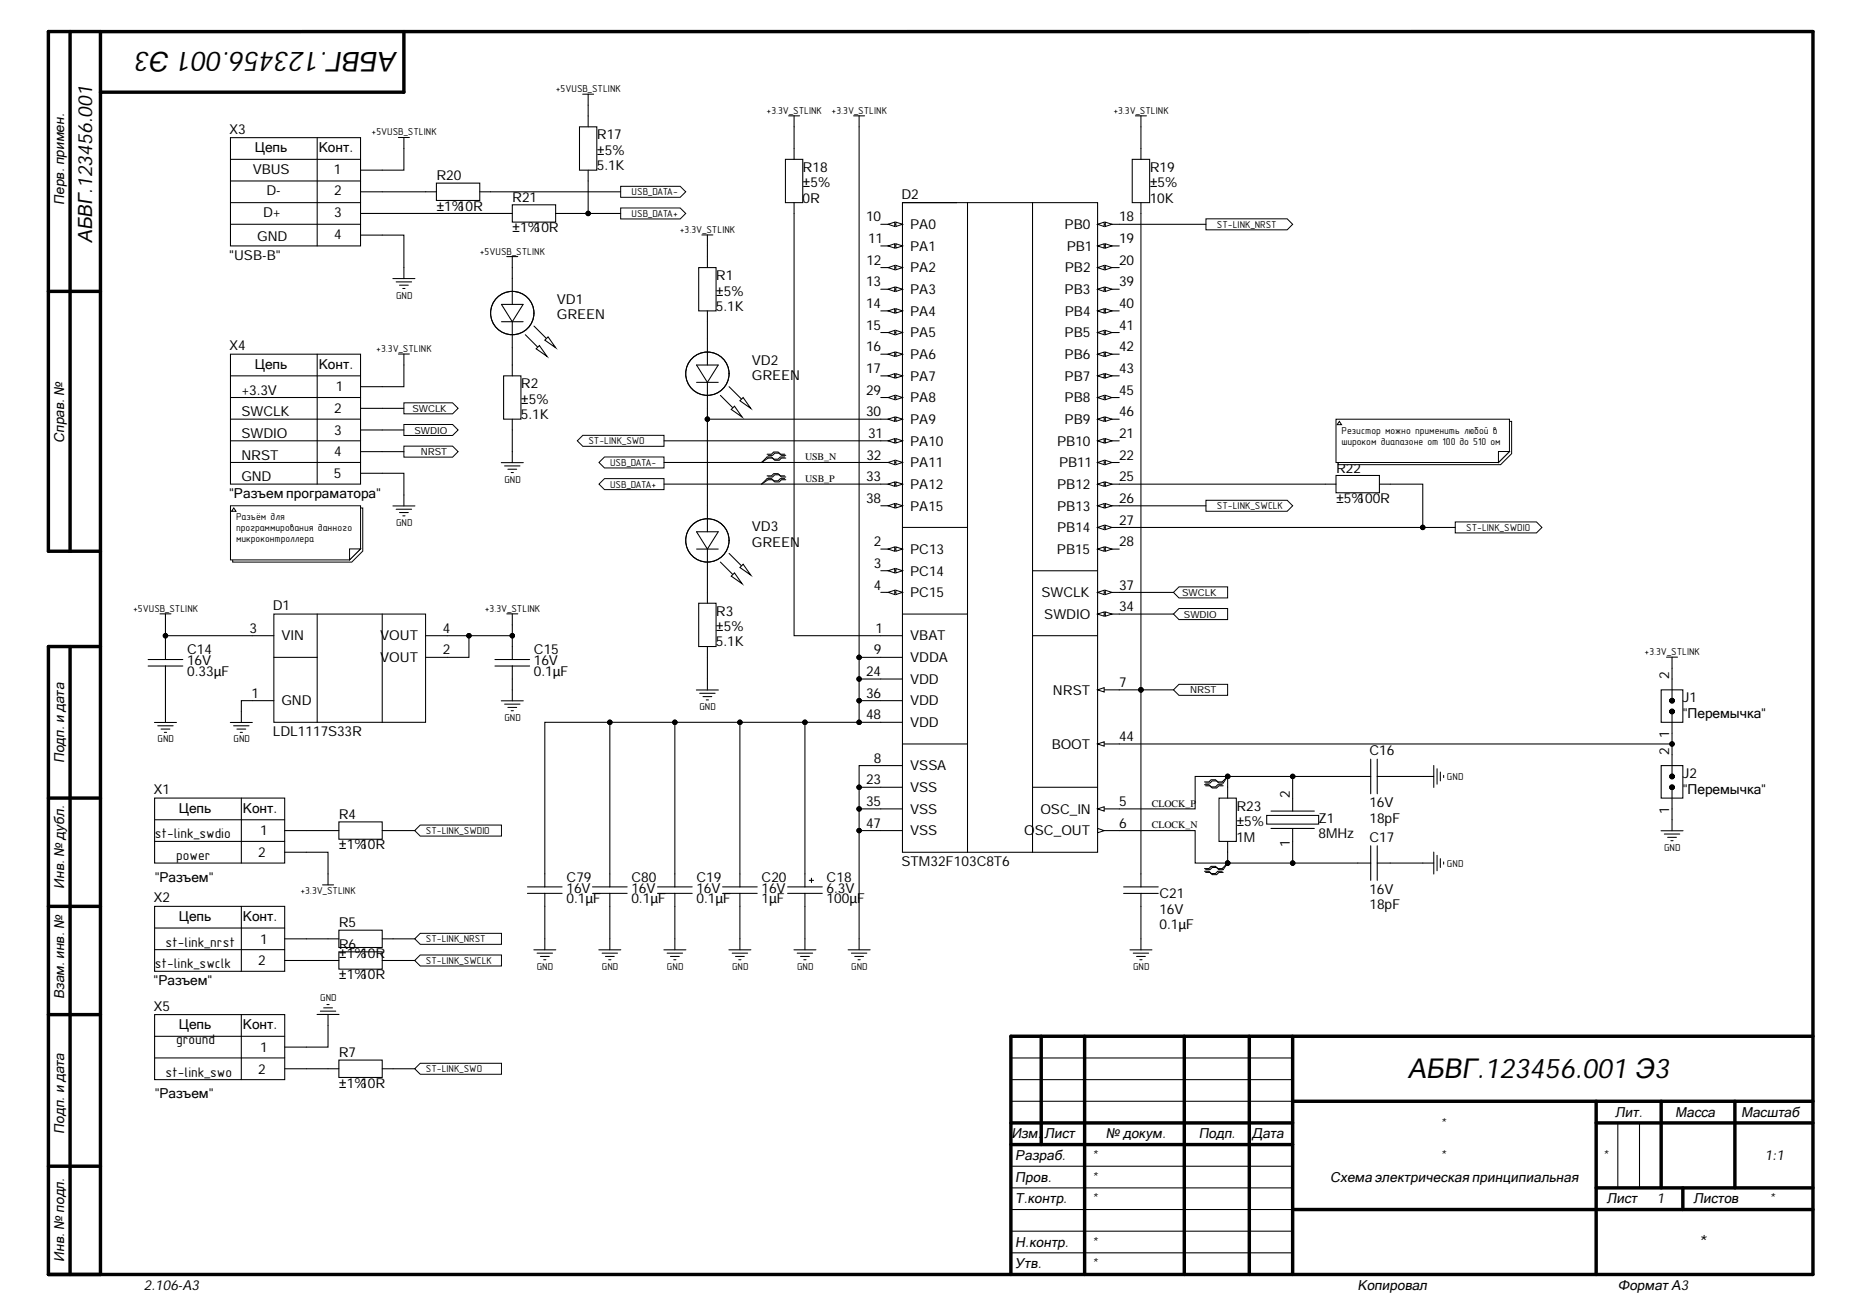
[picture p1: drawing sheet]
<svg xmlns="http://www.w3.org/2000/svg" width="297mm" height="210mm" viewBox="0 0 297 210" stroke-linecap="round" stroke-linejoin="round" font-family="sans-serif">
<defs><g id="words">
<g font-size="4.4">
<text x="63.8" y="8.4" transform="rotate(-180 63.8 8.4)">АБВГ.123456.001 Э3</text>
<text x="226" y="173.2">АБВГ.123456.001 Э3</text>
</g>
<g font-size="3.2">
<text x="14.8" y="39.1" transform="rotate(-90 14.8 39.1)">АБВГ.123456.001</text>
<text x="272.7" y="200.6">*</text>
</g>
<g font-size="2.2">
<text x="36.8" y="21.5">X3</text>
<text x="95.8" y="22.4">R17</text>
<text x="40.6" y="27.9">VBUS</text>
<text x="40.9" y="24.4">Цепь</text>
<text x="51.2" y="24.4">Конт.</text>
<text x="53.6" y="27.9">1</text>
<text x="70.1" y="29">R20</text>
<text x="95.8" y="24.9">±5%</text>
<text x="95.8" y="27.3">5.1K</text>
<text x="128.9" y="27.6">R18</text>
<text x="184.6" y="27.6">R19</text>
<text x="10.3" y="32.9" transform="rotate(-90 10.3 32.9)">Перв. примен.</text>
<text x="42.3" y="34.9">D+</text>
<text x="42.8" y="31.4">D-</text>
<text x="53.6" y="31.4">2</text>
<text x="53.6" y="34.9">3</text>
<text x="70.1" y="33.8">±1%10R</text>
<text x="82.3" y="32.4">R21</text>
<text x="128.9" y="30.1">±5%</text>
<text x="128.9" y="32.6">0R</text>
<text x="139.1" y="35.6">10</text>
<text x="144.7" y="31.9">D2</text>
<text x="179.7" y="35.6">18</text>
<text x="184.6" y="30.1">±5%</text>
<text x="184.6" y="32.6">10K</text>
<text x="36.8" y="41.7">&quot;USB-B&quot;</text>
<text x="41.3" y="38.7">GND</text>
<text x="53.6" y="38.3">4</text>
<text x="82.3" y="37.3">±1%10R</text>
<text x="139.4" y="39">11</text>
<text x="146.1" y="36.8">PA0</text>
<text x="146.1" y="40.3">PA1</text>
<text x="170.9" y="36.8">PB0</text>
<text x="171.3" y="40.3">PB1</text>
<text x="179.7" y="39">19</text>
<text x="115" y="47.5">±5%</text>
<text x="115" y="45">R1</text>
<text x="139.1" y="46">13</text>
<text x="139.1" y="42.5">12</text>
<text x="146.1" y="43.8">PA2</text>
<text x="146.1" y="47.2">PA3</text>
<text x="170.9" y="47.2">PB3</text>
<text x="171" y="43.8">PB2</text>
<text x="179.7" y="42.5">20</text>
<text x="179.7" y="46">39</text>
<text x="89.4" y="51.3">GREEN</text>
<text x="89.4" y="48.8">VD1</text>
<text x="115" y="49.9">5.1K</text>
<text x="139.1" y="49.5">14</text>
<text x="139.1" y="52.9">15</text>
<text x="146.1" y="50.7">PA4</text>
<text x="171" y="50.7">PB4</text>
<text x="179.7" y="49.5">40</text>
<text x="179.7" y="52.9">41</text>
<text x="36.8" y="56.2">X4</text>
<text x="40.9" y="59.2">Цепь</text>
<text x="51.2" y="59.2">Конт.</text>
<text x="120.7" y="58.6">VD2</text>
<text x="139.1" y="56.4">16</text>
<text x="139.1" y="59.9">17</text>
<text x="146.1" y="54.2">PA5</text>
<text x="146.1" y="57.7">PA6</text>
<text x="170.9" y="54.2">PB5</text>
<text x="170.9" y="57.7">PB6</text>
<text x="179.7" y="56.4">42</text>
<text x="179.7" y="59.9">43</text>
<text x="38.8" y="63.4">+3.3V</text>
<text x="53.9" y="62.9">1</text>
<text x="83.6" y="64.9">±5%</text>
<text x="83.6" y="62.4">R2</text>
<text x="120.7" y="61">GREEN</text>
<text x="139.1" y="63.4">29</text>
<text x="146.1" y="61.1">PA7</text>
<text x="146.1" y="64.6">PA8</text>
<text x="170.9" y="61.1">PB7</text>
<text x="170.9" y="64.6">PB8</text>
<text x="179.7" y="63.4">45</text>
<text x="10.3" y="71.2" transform="rotate(-90 10.3 71.2)">Справ. №</text>
<text x="38.8" y="66.8">SWCLK</text>
<text x="38.8" y="70.3">SWDIO</text>
<text x="53.6" y="66.4">2</text>
<text x="53.6" y="69.8">3</text>
<text x="83.6" y="67.3">5.1K</text>
<text x="139.1" y="66.8">30</text>
<text x="139.4" y="70.3">31</text>
<text x="146.1" y="68.1">PA9</text>
<text x="146.1" y="71.6">PA10</text>
<text x="169.7" y="71.6">PB10</text>
<text x="170.9" y="68.1">PB9</text>
<text x="179.7" y="70.3">21</text>
<text x="179.7" y="66.8">46</text>
<text x="38.8" y="73.8">NRST</text>
<text x="38.8" y="77.3">GND</text>
<text x="53.6" y="76.8">5</text>
<text x="53.6" y="73.3">4</text>
<text x="139.1" y="77.3">33</text>
<text x="139.1" y="73.8">32</text>
<text x="146.1" y="75">PA11</text>
<text x="170" y="75">PB11</text>
<text x="179.7" y="73.8">22</text>
<text x="179.7" y="77.3">25</text>
<text x="214.5" y="75.9">R22</text>
<text x="36.8" y="79.9">&quot;Разъем програматора&quot;</text>
<text x="139.1" y="80.7">38</text>
<text x="146.1" y="78.5">PA12</text>
<text x="146.1" y="82">PA15</text>
<text x="169.7" y="78.5">PB12</text>
<text x="169.7" y="82">PB13</text>
<text x="179.7" y="80.7">26</text>
<text x="214.5" y="80.7">±5%100R</text>
<text x="120.7" y="87.8">GREEN</text>
<text x="120.7" y="85.3">VD3</text>
<text x="140.3" y="87.7">2</text>
<text x="146.1" y="88.9">PC13</text>
<text x="169.7" y="88.9">PB15</text>
<text x="169.7" y="85.5">PB14</text>
<text x="179.7" y="84.3">27</text>
<text x="179.7" y="87.7">28</text>
<text x="140.3" y="91.2">3</text>
<text x="140.3" y="94.7">4</text>
<text x="146.1" y="92.5">PC14</text>
<text x="146.1" y="95.9">PC15</text>
<text x="167.2" y="95.9">SWCLK</text>
<text x="179.7" y="94.7">37</text>
<text x="40.1" y="101.6">3</text>
<text x="43.8" y="98">D1</text>
<text x="71.1" y="101.6">4</text>
<text x="115" y="101.4">±5%</text>
<text x="115" y="98.9">R3</text>
<text x="140.6" y="101.6">1</text>
<text x="167.7" y="99.4">SWDIO</text>
<text x="179.7" y="98.2">34</text>
<text x="30" y="106.8">16V</text>
<text x="30" y="105.1">C14</text>
<text x="45.2" y="102.9">VIN</text>
<text x="61.1" y="106.4">VOUT</text>
<text x="61.1" y="102.9">VOUT</text>
<text x="71.1" y="105.1">2</text>
<text x="85.7" y="106.8">16V</text>
<text x="85.7" y="105.1">C15</text>
<text x="115" y="103.8">5.1K</text>
<text x="140.3" y="105.1">9</text>
<text x="146.1" y="102.9">VBAT</text>
<text x="146.1" y="106.4">VDDA</text>
<text x="30" y="108.6">0.33μF</text>
<text x="40.4" y="112.1">1</text>
<text x="45.2" y="113.3">GND</text>
<text x="85.7" y="108.6">0.1μF</text>
<text x="139.1" y="108.6">24</text>
<text x="139.1" y="112.1">36</text>
<text x="146.1" y="109.8">VDD</text>
<text x="146.1" y="113.3">VDD</text>
<text x="169.1" y="111.6">NRST</text>
<text x="179.7" y="110.3">7</text>
<text x="268" y="109" transform="rotate(-90 268 109)">2</text>
<text x="270.2" y="112.8">J1</text>
<text x="43.8" y="118.2">LDL1117S33R</text>
<text x="139.1" y="115.5">48</text>
<text x="146.1" y="116.8">VDD</text>
<text x="179.7" y="119">44</text>
<text x="268" y="118.5" transform="rotate(-90 268 118.5)">1</text>
<text x="270.2" y="115.3">&quot;Перемычка&quot;</text>
<text x="10.3" y="122.6" transform="rotate(-90 10.3 122.6)">Подп. и дата</text>
<text x="139.1" y="126">23</text>
<text x="140.3" y="122.5">8</text>
<text x="146.1" y="123.7">VSSA</text>
<text x="168.9" y="120.3">BOOT</text>
<text x="219.9" y="121.3">C16</text>
<text x="268" y="121.2" transform="rotate(-90 268 121.2)">2</text>
<text x="270.2" y="125">J2</text>
<text x="24.7" y="127.5">X1</text>
<text x="28.7" y="130.5">Цепь</text>
<text x="39" y="130.5">Конт.</text>
<text x="54.4" y="131.6">R4</text>
<text x="139.1" y="129.4">35</text>
<text x="146.1" y="127.2">VSS</text>
<text x="146.1" y="130.7">VSS</text>
<text x="167" y="130.7">OSC_IN</text>
<text x="179.7" y="129.4">5</text>
<text x="198.5" y="130.2">R23</text>
<text x="207.1" y="128.2" transform="rotate(-90 207.1 128.2)">2</text>
<text x="219.9" y="129.7">16V</text>
<text x="268" y="130.7" transform="rotate(-90 268 130.7)">1</text>
<text x="270.2" y="127.5">&quot;Перемычка&quot;</text>
<text x="24.8" y="134.6">st-link_swdio</text>
<text x="41.5" y="137.6">2</text>
<text x="41.8" y="134.2">1</text>
<text x="54.4" y="136.4">±1%10R</text>
<text x="139.1" y="132.9">47</text>
<text x="146.1" y="134.2">VSS</text>
<text x="164.5" y="134.2">OSC_OUT</text>
<text x="179.7" y="132.9">6</text>
<text x="198.5" y="132.7">±5%</text>
<text x="198.5" y="135.2">1M</text>
<text x="207.1" y="136" transform="rotate(-90 207.1 136)">1</text>
<text x="211.7" y="134.6">8MHz</text>
<text x="211.7" y="132.1">Z1</text>
<text x="219.9" y="132.2">18pF</text>
<text x="219.9" y="135.2">C17</text>
<text x="10.3" y="142.8" transform="rotate(-90 10.3 142.8)">Инв. № дубл.</text>
<text x="24.8" y="141.6">&quot;Разъем&quot;</text>
<text x="28.3" y="138.2">power</text>
<text x="91" y="143.4">16V</text>
<text x="91" y="141.6">C79</text>
<text x="101.4" y="143.4">16V</text>
<text x="101.4" y="141.6">C80</text>
<text x="111.8" y="143.4">16V</text>
<text x="111.8" y="141.6">C19</text>
<text x="122.3" y="143.4">16V</text>
<text x="122.3" y="141.6">C20</text>
<text x="132.7" y="143.4">6.3V</text>
<text x="132.7" y="141.6">C18</text>
<text x="144.7" y="139">STM32F103C8T6</text>
<text x="219.9" y="143.6">16V</text>
<text x="24.7" y="144.9">X2</text>
<text x="28.7" y="147.9">Цепь</text>
<text x="39" y="147.9">Конт.</text>
<text x="54.4" y="148.9">R5</text>
<text x="91" y="145.1">0.1μF</text>
<text x="101.4" y="145.1">0.1μF</text>
<text x="111.8" y="145.1">0.1μF</text>
<text x="122.3" y="145.1">1μF</text>
<text x="132.7" y="145.1">100μF</text>
<text x="186.2" y="146.7">16V</text>
<text x="186.2" y="149.2">0.1μF</text>
<text x="186.2" y="144.3">C21</text>
<text x="219.9" y="146.1">18pF</text>
<text x="24.8" y="155.5">st-link_swclk</text>
<text x="26.6" y="152.1">st-link_nrst</text>
<text x="41.5" y="155">2</text>
<text x="41.8" y="151.6">1</text>
<text x="54.4" y="153.8">±1%10R</text>
<text x="54.4" y="152.4">R6</text>
<text x="10.3" y="160.5" transform="rotate(-90 10.3 160.5)">Взам. инв. №</text>
<text x="24.7" y="158.2">&quot;Разъем&quot;</text>
<text x="54.4" y="157.3">±1%10R</text>
<text x="24.7" y="162.3">X5</text>
<text x="28.3" y="167.7">ground</text>
<text x="28.7" y="165.2">Цепь</text>
<text x="39" y="165.2">Конт.</text>
<text x="26.6" y="172.9">st-link_swo</text>
<text x="41.5" y="172.4">2</text>
<text x="41.8" y="168.9">1</text>
<text x="54.4" y="169.8">R7</text>
<text x="24.8" y="176.4">&quot;Разъем&quot;</text>
<text x="54.4" y="174.7">±1%10R</text>
<text x="259.4" y="179.4">Лит.</text>
<text x="269" y="179.4">Масса</text>
<text x="279.5" y="179.4">Масштаб</text>
<text x="10.3" y="182.1" transform="rotate(-90 10.3 182.1)">Подп. и дата</text>
<text x="162.4" y="182.8">Изм.</text>
<text x="167.7" y="182.8">Лист</text>
<text x="177.6" y="182.8">№ докум.</text>
<text x="192.5" y="182.8">Подп.</text>
<text x="201" y="182.8">Дата</text>
<text x="231.3" y="181.1">*</text>
<text x="163" y="189.8">Пров.</text>
<text x="163" y="186.3">Разраб.</text>
<text x="175.4" y="189.8">*</text>
<text x="175.4" y="186.3">*</text>
<text x="213.6" y="189.8">Схема электрическая принципиальная</text>
<text x="231.3" y="186.3">*</text>
<text x="257.4" y="186.3">*</text>
<text x="283.4" y="186.3">1:1</text>
<text x="163" y="193.3">Т.контр.</text>
<text x="175.4" y="193.3">*</text>
<text x="258" y="193.3">Лист</text>
<text x="266" y="193.3">1</text>
<text x="271.9" y="193.3">Листов</text>
<text x="284.1" y="193.3">*</text>
<text x="10.3" y="202.7" transform="rotate(-90 10.3 202.7)">Инв. № подл.</text>
<text x="163" y="203.7">Утв.</text>
<text x="163" y="200.3">Н.контр.</text>
<text x="175.4" y="200.3">*</text>
<text x="175.4" y="203.7">*</text>
<text x="23.1" y="207.2">2.106-A3</text>
<text x="218" y="207.2">Копировал</text>
<text x="259.7" y="207.2">Формат А3</text>
</g>
<g font-size="1.6">
<text x="89.2" y="14.8">+5VUSB_STLINK</text>
<text x="59.7" y="21.7">+5VUSB_STLINK</text>
<text x="123.1" y="18.3">+3.3V_STLINK</text>
<text x="133.5" y="18.3">+3.3V_STLINK</text>
<text x="178.8" y="18.3">+3.3V_STLINK</text>
<text x="101.4" y="31.4">USB_DATA-</text>
<text x="101.4" y="34.8">USB_DATA+</text>
<text x="77" y="40.9">+5VUSB_STLINK</text>
<text x="109.2" y="37.4">+3.3V_STLINK</text>
<text x="195.4" y="36.6">ST-LINK_NRST</text>
<text x="63.6" y="47.9">GND</text>
<text x="60.4" y="56.5">+3.3V_STLINK</text>
<text x="66.2" y="66.1">SWCLK</text>
<text x="66.6" y="69.6">SWDIO</text>
<text x="94.5" y="71.4">ST-LINK_SWO</text>
<text x="215.4" y="69.6">Резистор можно применить любой в</text>
<text x="215.4" y="71.4">широком диапазоне от 100 до 510 ом</text>
<text x="67.6" y="73.1">NRST</text>
<text x="81" y="77.5">GND</text>
<text x="97.9" y="74.8">USB_DATA-</text>
<text x="129.3" y="73.9">USB_N</text>
<text x="129.3" y="77.4">USB_P</text>
<text x="37.9" y="83.5">Разъём для</text>
<text x="97.9" y="78.3">USB_DATA+</text>
<text x="195.4" y="81.8">ST-LINK_SWCLK</text>
<text x="37.9" y="85.3">программирования данного</text>
<text x="37.9" y="87.1">микроконтроллера</text>
<text x="63.6" y="84.5">GND</text>
<text x="235.4" y="85.3">ST-LINK_SWDIO</text>
<text x="189.8" y="95.7">SWCLK</text>
<text x="21.4" y="98.2">+5VUSB_STLINK</text>
<text x="77.8" y="98.2">+3.3V_STLINK</text>
<text x="190.1" y="99.2">SWDIO</text>
<text x="264.1" y="105.2">+3.3V_STLINK</text>
<text x="191.1" y="111.4">NRST</text>
<text x="25.3" y="119.2">GND</text>
<text x="37.5" y="119.2">GND</text>
<text x="81" y="115.7">GND</text>
<text x="112.3" y="114">GND</text>
<text x="232.3" y="125.3">GND</text>
<text x="184.9" y="129.6">CLOCK_P</text>
<text x="68.4" y="133.9">ST-LINK_SWDIO</text>
<text x="184.9" y="133">CLOCK_N</text>
<text x="267.2" y="136.6">GND</text>
<text x="48.2" y="143.6">+3.3V_STLINK</text>
<text x="232.3" y="139.2">GND</text>
<text x="68.4" y="154.8">ST-LINK_SWCLK</text>
<text x="68.4" y="151.3">ST-LINK_NRST</text>
<text x="86.2" y="155.7">GND</text>
<text x="96.6" y="155.7">GND</text>
<text x="107.1" y="155.7">GND</text>
<text x="117.5" y="155.7">GND</text>
<text x="128" y="155.7">GND</text>
<text x="136.7" y="155.7">GND</text>
<text x="181.9" y="155.7">GND</text>
<text x="51.4" y="160.8">GND</text>
<text x="68.4" y="172.2">ST-LINK_SWO</text>
</g>
</g></defs>
<g fill="none" stroke="#000" stroke-width=".55">
<path d="M11.3 5.1v83.4M16.1 5.1v199.6M64.9 5.1v9.7h-48.8M7.8 46.8h8.3M16.1 88.5h-8.3v-83.4h283.3v199.6h-283.3v-100.9h8.3M11.3 103.8v100.9M7.8 128.2h8.3M7.8 145.6h8.3M7.8 162.9h8.3M167.2 166.4v17.4M174.1 166.4v38.3M190.2 166.4v38.3"/>
<path d="M200.6 166.4v38.3M207.6 176.9h83.5M207.6 166.4v38.3M256.3 176.9v27.8M266.7 176.9v13.9M278.6 176.9v13.9M291.1 166.4h-128.8v38.3M7.8 187.3h8.3M162.3 180.3h45.3M162.3 183.8h45.3M207.6 194.2h83.5M256.3 180.3h34.8"/>
<path d="M256.3 190.8h34.8M270.2 190.8v3.4"/>
</g>
<g fill="none" stroke="#000" stroke-width=".17">
<path d="M144.9 32.5h8.7M141.4 88.2h3.5M141.4 102.1h3.5M162.3 176.9h45.3M162.3 173.4h45.3M162.3 169.9h45.3M162.3 197.7h45.3M162.3 194.2h45.3M162.3 190.8h45.3M162.3 187.3h45.3M259.8 180.3v10.5M263.2 180.3v10.5"/>
<path d="M162.3 201.2h45.3"/>
</g>
<path d="M143.8 87.8l1.1 .4-1.1 .3z" fill="#fff"/>
<path d="M143.8 87.8l1.1 .4-1.1 .3z" fill="none" stroke="#000" stroke-width=".16"/>
<path d="M142.6 88.2l1.1-.4v.7z" fill="#fff"/>
<path d="M142.6 88.2l1.1-.4v.7z" fill="none" stroke="#000" stroke-width=".16"/>
<path d="M141.4 91.7h3.5" fill="none" stroke="#000" stroke-width=".17"/>
<path d="M143.8 91.3l1.1 .4-1.1 .3z" fill="#fff"/>
<path d="M143.8 91.3l1.1 .4-1.1 .3z" fill="none" stroke="#000" stroke-width=".16"/>
<path d="M142.6 91.7l1.1-.4v.7z" fill="#fff"/>
<path d="M142.6 91.7l1.1-.4v.7z" fill="none" stroke="#000" stroke-width=".16"/>
<path d="M141.4 95.1h3.5" fill="none" stroke="#000" stroke-width=".17"/>
<path d="M143.8 94.8l1.1 .3-1.1 .4z" fill="#fff"/>
<path d="M143.8 94.8l1.1 .3-1.1 .4z" fill="none" stroke="#000" stroke-width=".16"/>
<path d="M142.6 95.1l1.1-.3v.7z" fill="#fff"/>
<path d="M142.6 95.1l1.1-.3v.7z" fill="none" stroke="#000" stroke-width=".16"/>
<path d="M176.2 129.9h3.5" fill="none" stroke="#000" stroke-width=".17"/>
<path d="M176.2 129.9l1.1-.3v.7z" fill="#fff"/>
<path d="M176.2 129.9l1.1-.3v.7z" fill="none" stroke="#000" stroke-width=".16"/>
<path d="M176.2 133.4h3.5" fill="none" stroke="#000" stroke-width=".17"/>
<path d="M176.2 133l1.1 .4-1.1 .3z" fill="#fff"/>
<path d="M176.2 133l1.1 .4-1.1 .3z" fill="none" stroke="#000" stroke-width=".16"/>
<path d="M176.2 110.8h3.5" fill="none" stroke="#000" stroke-width=".17"/>
<path d="M176.2 110.8l1.1-.4v.7z" fill="#fff"/>
<path d="M176.2 110.8l1.1-.4v.7z" fill="none" stroke="#000" stroke-width=".16"/>
<path d="M141.4 36h3.5M141.4 105.6h3.5M141.4 123h3.5" fill="none" stroke="#000" stroke-width=".17"/>
<path d="M143.8 35.7l1.1 .3-1.1 .4z" fill="#fff"/>
<path d="M143.8 35.7l1.1 .3-1.1 .4z" fill="none" stroke="#000" stroke-width=".16"/>
<path d="M142.6 36l1.1-.3v.7z" fill="#fff"/>
<path d="M142.6 36l1.1-.3v.7z" fill="none" stroke="#000" stroke-width=".16"/>
<path d="M141.4 39.5h3.5" fill="none" stroke="#000" stroke-width=".17"/>
<path d="M143.8 39.1l1.1 .4-1.1 .4z" fill="#fff"/>
<path d="M143.8 39.1l1.1 .4-1.1 .4z" fill="none" stroke="#000" stroke-width=".16"/>
<path d="M142.6 39.5l1.1-.4v.8z" fill="#fff"/>
<path d="M142.6 39.5l1.1-.4v.8z" fill="none" stroke="#000" stroke-width=".16"/>
<path d="M141.4 43h3.5" fill="none" stroke="#000" stroke-width=".17"/>
<path d="M143.8 42.6l1.1 .4-1.1 .3z" fill="#fff"/>
<path d="M143.8 42.6l1.1 .4-1.1 .3z" fill="none" stroke="#000" stroke-width=".16"/>
<path d="M142.6 43l1.1-.4v.7z" fill="#fff"/>
<path d="M142.6 43l1.1-.4v.7z" fill="none" stroke="#000" stroke-width=".16"/>
<path d="M141.4 46.5h3.5" fill="none" stroke="#000" stroke-width=".17"/>
<path d="M143.8 46.1l1.1 .4-1.1 .3z" fill="#fff"/>
<path d="M143.8 46.1l1.1 .4-1.1 .3z" fill="none" stroke="#000" stroke-width=".16"/>
<path d="M142.6 46.5l1.1-.4v.7z" fill="#fff"/>
<path d="M142.6 46.5l1.1-.4v.7z" fill="none" stroke="#000" stroke-width=".16"/>
<path d="M141.4 49.9h3.5" fill="none" stroke="#000" stroke-width=".17"/>
<path d="M143.8 49.6l1.1 .3-1.1 .4z" fill="#fff"/>
<path d="M143.8 49.6l1.1 .3-1.1 .4z" fill="none" stroke="#000" stroke-width=".16"/>
<path d="M142.6 49.9l1.1-.3v.7z" fill="#fff"/>
<path d="M142.6 49.9l1.1-.3v.7z" fill="none" stroke="#000" stroke-width=".16"/>
<path d="M141.4 53.4h3.5" fill="none" stroke="#000" stroke-width=".17"/>
<path d="M143.8 53.1l1.1 .3-1.1 .4z" fill="#fff"/>
<path d="M143.8 53.1l1.1 .3-1.1 .4z" fill="none" stroke="#000" stroke-width=".16"/>
<path d="M142.6 53.4l1.1-.3v.7z" fill="#fff"/>
<path d="M142.6 53.4l1.1-.3v.7z" fill="none" stroke="#000" stroke-width=".16"/>
<path d="M141.4 56.9h3.5" fill="none" stroke="#000" stroke-width=".17"/>
<path d="M143.8 56.5l1.1 .4-1.1 .3z" fill="#fff"/>
<path d="M143.8 56.5l1.1 .4-1.1 .3z" fill="none" stroke="#000" stroke-width=".16"/>
<path d="M142.6 56.9l1.1-.4v.7z" fill="#fff"/>
<path d="M142.6 56.9l1.1-.4v.7z" fill="none" stroke="#000" stroke-width=".16"/>
<path d="M141.4 60.4h3.5" fill="none" stroke="#000" stroke-width=".17"/>
<path d="M143.8 60l1.1 .4-1.1 .3z" fill="#fff"/>
<path d="M143.8 60l1.1 .4-1.1 .3z" fill="none" stroke="#000" stroke-width=".16"/>
<path d="M142.6 60.4l1.1-.4v.7z" fill="#fff"/>
<path d="M142.6 60.4l1.1-.4v.7z" fill="none" stroke="#000" stroke-width=".16"/>
<path d="M176.2 36h3.5" fill="none" stroke="#000" stroke-width=".17"/>
<path d="M176.2 36l1.1-.3v.7z" fill="#fff"/>
<path d="M176.2 36l1.1-.3v.7z" fill="none" stroke="#000" stroke-width=".16"/>
<path d="M177.5 35.7l1 .3-1 .4z" fill="#fff"/>
<path d="M177.5 35.7l1 .3-1 .4z" fill="none" stroke="#000" stroke-width=".16"/>
<path d="M176.2 39.5h3.5" fill="none" stroke="#000" stroke-width=".17"/>
<path d="M176.2 39.5l1.1-.4v.8z" fill="#fff"/>
<path d="M176.2 39.5l1.1-.4v.8z" fill="none" stroke="#000" stroke-width=".16"/>
<path d="M177.5 39.1l1 .4-1 .4z" fill="#fff"/>
<path d="M177.5 39.1l1 .4-1 .4z" fill="none" stroke="#000" stroke-width=".16"/>
<path d="M176.2 43h3.5" fill="none" stroke="#000" stroke-width=".17"/>
<path d="M176.2 43l1.1-.4v.7z" fill="#fff"/>
<path d="M176.2 43l1.1-.4v.7z" fill="none" stroke="#000" stroke-width=".16"/>
<path d="M177.5 42.6l1 .4-1 .3z" fill="#fff"/>
<path d="M177.5 42.6l1 .4-1 .3z" fill="none" stroke="#000" stroke-width=".16"/>
<path d="M176.2 70.8h3.5" fill="none" stroke="#000" stroke-width=".17"/>
<path d="M176.2 70.8l1.1-.4v.8z" fill="#fff"/>
<path d="M176.2 70.8l1.1-.4v.8z" fill="none" stroke="#000" stroke-width=".16"/>
<path d="M177.5 70.4l1 .4-1 .4z" fill="#fff"/>
<path d="M177.5 70.4l1 .4-1 .4z" fill="none" stroke="#000" stroke-width=".16"/>
<path d="M176.2 74.3h3.5" fill="none" stroke="#000" stroke-width=".17"/>
<path d="M176.2 74.3l1.1-.4v.7z" fill="#fff"/>
<path d="M176.2 74.3l1.1-.4v.7z" fill="none" stroke="#000" stroke-width=".16"/>
<path d="M177.5 73.9l1 .4-1 .3z" fill="#fff"/>
<path d="M177.5 73.9l1 .4-1 .3z" fill="none" stroke="#000" stroke-width=".16"/>
<path d="M176.2 77.8h3.5M141.4 109h3.5M141.4 126.4h3.5" fill="none" stroke="#000" stroke-width=".17"/>
<path d="M176.2 77.8l1.1-.4v.7z" fill="#fff"/>
<path d="M176.2 77.8l1.1-.4v.7z" fill="none" stroke="#000" stroke-width=".16"/>
<path d="M177.5 77.4l1 .4-1 .3z" fill="#fff"/>
<path d="M177.5 77.4l1 .4-1 .3z" fill="none" stroke="#000" stroke-width=".16"/>
<path d="M176.2 81.2h3.5" fill="none" stroke="#000" stroke-width=".17"/>
<path d="M176.2 81.2l1.1-.3v.7z" fill="#fff"/>
<path d="M176.2 81.2l1.1-.3v.7z" fill="none" stroke="#000" stroke-width=".16"/>
<path d="M177.5 80.9l1 .3-1 .4z" fill="#fff"/>
<path d="M177.5 80.9l1 .3-1 .4z" fill="none" stroke="#000" stroke-width=".16"/>
<path d="M176.2 84.7h3.5" fill="none" stroke="#000" stroke-width=".17"/>
<path d="M176.2 84.7l1.1-.4v.8z" fill="#fff"/>
<path d="M176.2 84.7l1.1-.4v.8z" fill="none" stroke="#000" stroke-width=".16"/>
<path d="M177.5 84.3l1 .4-1 .4z" fill="#fff"/>
<path d="M177.5 84.3l1 .4-1 .4z" fill="none" stroke="#000" stroke-width=".16"/>
<path d="M176.2 88.2h3.5" fill="none" stroke="#000" stroke-width=".17"/>
<path d="M176.2 88.2l1.1-.4v.7z" fill="#fff"/>
<path d="M176.2 88.2l1.1-.4v.7z" fill="none" stroke="#000" stroke-width=".16"/>
<path d="M177.5 87.8l1 .4-1 .3z" fill="#fff"/>
<path d="M177.5 87.8l1 .4-1 .3z" fill="none" stroke="#000" stroke-width=".16"/>
<path d="M141.4 63.8h3.5" fill="none" stroke="#000" stroke-width=".17"/>
<path d="M143.8 63.5l1.1 .3-1.1 .4z" fill="#fff"/>
<path d="M143.8 63.5l1.1 .3-1.1 .4z" fill="none" stroke="#000" stroke-width=".16"/>
<path d="M142.6 63.8l1.1-.3v.7z" fill="#fff"/>
<path d="M142.6 63.8l1.1-.3v.7z" fill="none" stroke="#000" stroke-width=".16"/>
<path d="M141.4 67.3h3.5" fill="none" stroke="#000" stroke-width=".17"/>
<path d="M143.8 67l1.1 .3-1.1 .4z" fill="#fff"/>
<path d="M143.8 67l1.1 .3-1.1 .4z" fill="none" stroke="#000" stroke-width=".16"/>
<path d="M142.6 67.3l1.1-.3v.7z" fill="#fff"/>
<path d="M142.6 67.3l1.1-.3v.7z" fill="none" stroke="#000" stroke-width=".16"/>
<path d="M141.4 70.8h3.5" fill="none" stroke="#000" stroke-width=".17"/>
<path d="M143.8 70.4l1.1 .4-1.1 .4z" fill="#fff"/>
<path d="M143.8 70.4l1.1 .4-1.1 .4z" fill="none" stroke="#000" stroke-width=".16"/>
<path d="M142.6 70.8l1.1-.4v.8z" fill="#fff"/>
<path d="M142.6 70.8l1.1-.4v.8z" fill="none" stroke="#000" stroke-width=".16"/>
<path d="M141.4 74.3h3.5" fill="none" stroke="#000" stroke-width=".17"/>
<path d="M143.8 73.9l1.1 .4-1.1 .3z" fill="#fff"/>
<path d="M143.8 73.9l1.1 .4-1.1 .3z" fill="none" stroke="#000" stroke-width=".16"/>
<path d="M142.6 74.3l1.1-.4v.7z" fill="#fff"/>
<path d="M142.6 74.3l1.1-.4v.7z" fill="none" stroke="#000" stroke-width=".16"/>
<path d="M141.4 77.7h3.5" fill="none" stroke="#000" stroke-width=".17"/>
<path d="M143.8 77.4l1.1 .3-1.1 .4z" fill="#fff"/>
<path d="M143.8 77.4l1.1 .3-1.1 .4z" fill="none" stroke="#000" stroke-width=".16"/>
<path d="M142.6 77.7l1.1-.3v.7z" fill="#fff"/>
<path d="M142.6 77.7l1.1-.3v.7z" fill="none" stroke="#000" stroke-width=".16"/>
<path d="M176.2 98.6h3.5" fill="none" stroke="#000" stroke-width=".17"/>
<path d="M176.2 98.6l1.1-.3v.7z" fill="#fff"/>
<path d="M176.2 98.6l1.1-.3v.7z" fill="none" stroke="#000" stroke-width=".16"/>
<path d="M177.5 98.3l1 .3-1 .4z" fill="#fff"/>
<path d="M177.5 98.3l1 .3-1 .4z" fill="none" stroke="#000" stroke-width=".16"/>
<path d="M176.2 95.1h3.5M141.4 112.5h3.5M141.4 129.9h3.5" fill="none" stroke="#000" stroke-width=".17"/>
<path d="M176.2 95.1l1.1-.3v.7z" fill="#fff"/>
<path d="M176.2 95.1l1.1-.3v.7z" fill="none" stroke="#000" stroke-width=".16"/>
<path d="M177.5 94.8l1 .3-1 .4z" fill="#fff"/>
<path d="M177.5 94.8l1 .3-1 .4z" fill="none" stroke="#000" stroke-width=".16"/>
<path d="M141.4 81.2h3.5" fill="none" stroke="#000" stroke-width=".17"/>
<path d="M143.8 80.9l1.1 .3-1.1 .4z" fill="#fff"/>
<path d="M143.8 80.9l1.1 .3-1.1 .4z" fill="none" stroke="#000" stroke-width=".16"/>
<path d="M142.6 81.2l1.1-.3v.7z" fill="#fff"/>
<path d="M142.6 81.2l1.1-.3v.7z" fill="none" stroke="#000" stroke-width=".16"/>
<path d="M176.2 46.5h3.5" fill="none" stroke="#000" stroke-width=".17"/>
<path d="M176.2 46.5l1.1-.4v.7z" fill="#fff"/>
<path d="M176.2 46.5l1.1-.4v.7z" fill="none" stroke="#000" stroke-width=".16"/>
<path d="M177.5 46.1l1 .4-1 .3z" fill="#fff"/>
<path d="M177.5 46.1l1 .4-1 .3z" fill="none" stroke="#000" stroke-width=".16"/>
<path d="M176.2 49.9h3.5" fill="none" stroke="#000" stroke-width=".17"/>
<path d="M176.2 49.9l1.1-.3v.7z" fill="#fff"/>
<path d="M176.2 49.9l1.1-.3v.7z" fill="none" stroke="#000" stroke-width=".16"/>
<path d="M177.5 49.6l1 .3-1 .4z" fill="#fff"/>
<path d="M177.5 49.6l1 .3-1 .4z" fill="none" stroke="#000" stroke-width=".16"/>
<path d="M176.2 53.4h3.5" fill="none" stroke="#000" stroke-width=".17"/>
<path d="M176.2 53.4l1.1-.3v.7z" fill="#fff"/>
<path d="M176.2 53.4l1.1-.3v.7z" fill="none" stroke="#000" stroke-width=".16"/>
<path d="M177.5 53.1l1 .3-1 .4z" fill="#fff"/>
<path d="M177.5 53.1l1 .3-1 .4z" fill="none" stroke="#000" stroke-width=".16"/>
<path d="M176.2 56.9h3.5" fill="none" stroke="#000" stroke-width=".17"/>
<path d="M176.2 56.9l1.1-.4v.7z" fill="#fff"/>
<path d="M176.2 56.9l1.1-.4v.7z" fill="none" stroke="#000" stroke-width=".16"/>
<path d="M177.5 56.5l1 .4-1 .3z" fill="#fff"/>
<path d="M177.5 56.5l1 .4-1 .3z" fill="none" stroke="#000" stroke-width=".16"/>
<path d="M176.2 60.4h3.5" fill="none" stroke="#000" stroke-width=".17"/>
<path d="M176.2 60.4l1.1-.4v.7z" fill="#fff"/>
<path d="M176.2 60.4l1.1-.4v.7z" fill="none" stroke="#000" stroke-width=".16"/>
<path d="M177.5 60l1 .4-1 .3z" fill="#fff"/>
<path d="M177.5 60l1 .4-1 .3z" fill="none" stroke="#000" stroke-width=".16"/>
<path d="M176.2 119.5h3.5" fill="none" stroke="#000" stroke-width=".17"/>
<path d="M176.2 119.5l1.1-.4v.7z" fill="#fff"/>
<path d="M176.2 119.5l1.1-.4v.7z" fill="none" stroke="#000" stroke-width=".16"/>
<path d="M176.2 63.8h3.5" fill="none" stroke="#000" stroke-width=".17"/>
<path d="M176.2 63.8l1.1-.3v.7z" fill="#fff"/>
<path d="M176.2 63.8l1.1-.3v.7z" fill="none" stroke="#000" stroke-width=".16"/>
<path d="M177.5 63.5l1 .3-1 .4z" fill="#fff"/>
<path d="M177.5 63.5l1 .3-1 .4z" fill="none" stroke="#000" stroke-width=".16"/>
<path d="M176.2 67.3h3.5" fill="none" stroke="#000" stroke-width=".17"/>
<path d="M176.2 67.3l1.1-.3v.7z" fill="#fff"/>
<path d="M176.2 67.3l1.1-.3v.7z" fill="none" stroke="#000" stroke-width=".16"/>
<path d="M177.5 67l1 .3-1 .4z" fill="#fff"/>
<path d="M177.5 67l1 .3-1 .4z" fill="none" stroke="#000" stroke-width=".16"/>
<g fill="none" stroke="#000" stroke-width=".17">
<path d="M126.1 25.6h2.8v6.9h-2.8zM127.5 23.8v1.8M127.5 32.5v1.8M144.9 32.5h31.3v104.4h-31.3zM155.3 32.5v104.4M165.8 32.5v104.4M144.9 98.6h10.4M144.9 84.7h10.4M165.8 91.7h10.4M141.4 116h3.5M144.9 119.5h10.4M165.8 102.1h10.4"/>
<path d="M141.4 133.4h3.5M165.8 126.4h10.4M105.6 142.4h5.5M105.6 143.5h5.5M108.4 140.3v2.1M108.4 143.5v2.1M116 142.4h5.6M116 143.5h5.6M118.8 140.3v2.1M118.8 143.5v2.1M126.5 142.4h5.5M126.5 143.5h5.5"/>
<path d="M129.2 140.3v2.1M129.2 143.5v2.1M129.9 141.4h.7M130.3 141v.7"/>
</g>
<path d="M189.3 94.3h7.8v1.7h-7.8l-.9-.9z" fill-rule="evenodd" fill="#fff"/>
<path d="M189.3 94.3h7.8v1.7h-7.8l-.9-.9z" fill="none" stroke="#000" stroke-width=".16"/>
<path d="M189.3 97.7h7.8v1.8h-7.8l-.9-.9z" fill-rule="evenodd" fill="#fff"/>
<path d="M189.3 97.7h7.8v1.8h-7.8l-.9-.9z" fill="none" stroke="#000" stroke-width=".16"/>
<path d="M189.3 109.9h7.8v1.8h-7.8l-.9-.9z" fill-rule="evenodd" fill="#fff"/>
<path d="M189.3 109.9h7.8v1.8h-7.8l-.9-.9z" fill="none" stroke="#000" stroke-width=".16"/>
<g fill="none" stroke="#000" stroke-width=".17">
<path d="M181.8 25.6h2.8v6.9h-2.8zM183.2 23.8v1.8M183.2 32.5v1.8M37 56.9h20.9v20.8h-20.9zM50.9 56.9v20.8M37 60.4h20.9M37 63.8h20.9M37 67.3h20.9M37 70.8h20.9M37 74.3h20.9M57.9 62.1h3.5M57.9 65.6h3.5"/>
<path d="M57.9 69.1h3.5M57.9 72.5h3.5M57.9 76h3.5M106.6 152.5h3.5M107.1 153.1h2.5M107.7 153.6h1.4M108.2 154.1h.3M108.4 150.8v1.7M117 152.5h3.6M117.6 153.1h2.4M118.1 153.6h1.4M118.6 154.1h.4"/>
<path d="M118.8 150.8v1.7M127.5 152.5h3.5M128 153.1h2.5M128.5 153.6h1.4M129.1 154.1h.3M129.2 150.8v1.7M136.2 152.5h3.5M136.7 153.1h2.5M137.2 153.6h1.4M137.8 154.1h.3M137.9 150.8v1.7M180.4 143.5h5.6"/>
<path d="M180.4 142.4h5.6M181.4 152.5h3.6M182 153.1h2.4M182.5 153.6h1.4M183 154.1h.4M183.2 140.4v2M183.2 143.5v2.1M183.2 150.8v1.7"/>
</g>
<path d="M64.9 64.7h7.8l.9 .9-.9 .9h-7.8z" fill-rule="evenodd" fill="#fff"/>
<path d="M64.9 64.7h7.8l.9 .9-.9 .9h-7.8z" fill="none" stroke="#000" stroke-width=".16"/>
<path d="M64.9 68.2h7.8l.9 .9-.9 .8h-7.8z" fill-rule="evenodd" fill="#fff"/>
<path d="M64.9 68.2h7.8l.9 .9-.9 .8h-7.8z" fill="none" stroke="#000" stroke-width=".16"/>
<path d="M64.9 71.6h7.8l.9 .9-.9 .9h-7.8z" fill-rule="evenodd" fill="#fff"/>
<path d="M64.9 71.6h7.8l.9 .9-.9 .9h-7.8z" fill="none" stroke="#000" stroke-width=".16"/>
<g fill="none" stroke="#000" stroke-width=".17">
<path d="M94.4 18.6v1.8M37 22.1h20.9v17.4h-20.9zM37 25.6h20.9M37 29.1h20.9M37 32.5h20.9M37 36h20.9M50.9 22.1v17.4M57.9 27.3h3.5M57.9 30.8h3.5M57.9 34.3h3.5M57.9 37.8h3.5M64 22.1h1.7"/>
<path d="M64.9 22.1v1.7M68.3 30.8h1.8M70.1 29.4h6.9v2.8h-6.9zM77 30.8h1.8M80.5 34.3h1.8M82.3 32.9h6.9v2.8h-6.9zM89.2 34.3h1.8M93 20.4h2.8v6.9h-2.8zM94.4 27.3v1.8M63.1 44.7h3.5M63.6 45.3h2.5M64.1 45.8h1.5"/>
<path d="M64.7 46.3h.3M64.9 43v1.7M64.9 79.5v1.8M63.1 81.3h3.5M63.6 81.8h2.5M64.1 82.3h1.5M64.7 82.8h.3M195.7 128.2h2.8v6.9h-2.8zM197.1 126.4v1.8M197.1 135.1v1.8M203.4 131h8.3v1.4h-8.3zM204.1 133h6.9"/>
<path d="M204.1 130.3h6.9M207.6 128.2v2.1M207.6 133v2.1M218 124.7h2.1M218 138.6h2.1M220.1 121.9v5.6M220.1 135.8v5.6M221.1 121.9v5.6M221.1 135.8v5.6M221.1 124.7h2.1M221.1 138.6h2.1M228.4 124.7h1.8"/>
<path d="M228.4 138.6h1.8M230.2 122.9v3.6M230.2 136.8v3.6M230.7 123.5v2.4M230.7 137.4v2.4M231.3 124v1.4M231.3 137.9v1.4M231.8 124.5v.4M231.8 138.4v.4"/>
</g>
<path d="M99.7 29.9h9.5l.9 .9-.9 .9h-9.5z" fill-rule="evenodd" fill="#fff"/>
<path d="M99.7 29.9h9.5l.9 .9-.9 .9h-9.5z" fill="none" stroke="#000" stroke-width=".16"/>
<path d="M99.7 33.4h9.5l.9 .9-.9 .9h-9.5z" fill-rule="evenodd" fill="#fff"/>
<path d="M99.7 33.4h9.5l.9 .9-.9 .9h-9.5z" fill="none" stroke="#000" stroke-width=".16"/>
<path d="M96.2 74.3l.9-.9h9.5v1.8h-9.5z" fill-rule="evenodd" fill="#fff"/>
<path d="M96.2 74.3l.9-.9h9.5v1.8h-9.5z" fill="none" stroke="#000" stroke-width=".16"/>
<path d="M96.2 77.7l.9-.8h9.5v1.7h-9.5z" fill-rule="evenodd" fill="#fff"/>
<path d="M96.2 77.7l.9-.8h9.5v1.7h-9.5z" fill="none" stroke="#000" stroke-width=".16"/>
<g fill="none" stroke="#000" stroke-width=".17">
<path d="M212.8 77.8h1.7M214.5 76.4h7v2.7h-7zM221.5 77.8h1.7M81.4 98.6h1.7M82.3 98.6v1.8M23.8 107h5.6M23.8 105.9h5.6M24.8 116h3.5M25.3 116.6h2.5M25.9 117.1h1.4M26.4 117.6h.3M26.6 103.8v2.1"/>
<path d="M26.6 107v2M26.6 114.3v1.7M37 116h3.5M37.5 116.6h2.5M38 117.1h1.5M38.6 117.6h.3M38.8 114.3v1.7M79.5 107h5.5M79.5 105.9h5.5M80.5 112.6h3.5M81 113.1h2.5M81.5 113.6h1.5"/>
<path d="M82.1 114.1h.3M82.3 103.8v2.1M82.3 107v2M82.3 110.8v1.8"/>
</g>
<path d="M233.7 83.8h13l.9 .9-.9 .9h-13z" fill-rule="evenodd" fill="#fff"/>
<path d="M233.7 83.8h13l.9 .9-.9 .9h-13z" fill="none" stroke="#000" stroke-width=".16"/>
<path d="M193.6 80.3h13.1l.9 .9-.9 .9h-13.1z" fill-rule="evenodd" fill="#fff"/>
<path d="M193.6 80.3h13.1l.9 .9-.9 .9h-13.1z" fill="none" stroke="#000" stroke-width=".16"/>
<path d="M193.6 35.1h13.1l.9 .9-.9 .9h-13.1z" fill-rule="evenodd" fill="#fff"/>
<path d="M193.6 35.1h13.1l.9 .9-.9 .9h-13.1z" fill="none" stroke="#000" stroke-width=".16"/>
<path d="M92.7 70.8l.9-.9h13v1.8h-13z" fill-rule="evenodd" fill="#fff"/>
<path d="M92.7 70.8l.9-.9h13v1.8h-13z" fill="none" stroke="#000" stroke-width=".16"/>
<path d="M50.9 162.9h3.5M51.4 162.4h2.5M52 161.9h1.4M52.5 161.3h.3M52.7 162.9v1.8" fill="none" stroke="#000" stroke-width=".17"/>
<path d="M67.5 132.5h13v1.8h-13l-.9-.9z" fill-rule="evenodd" fill="#fff"/>
<path d="M67.5 132.5h13v1.8h-13l-.9-.9z" fill="none" stroke="#000" stroke-width=".16"/>
<path d="M66.6 154.3l.9-.9h13v1.7h-13z" fill-rule="evenodd" fill="#fff"/>
<path d="M66.6 154.3l.9-.9h13v1.7h-13z" fill="none" stroke="#000" stroke-width=".16"/>
<path d="M66.6 150.8l.9-.9h13v1.8h-13z" fill-rule="evenodd" fill="#fff"/>
<path d="M66.6 150.8l.9-.9h13v1.8h-13z" fill="none" stroke="#000" stroke-width=".16"/>
<path d="M66.6 171.6l.9-.8h13v1.7h-13z" fill-rule="evenodd" fill="#fff"/>
<path d="M66.6 171.6l.9-.8h13v1.7h-13z" fill="none" stroke="#000" stroke-width=".16"/>
<g fill="none" stroke="#000" stroke-width=".17">
<path d="M93.6 15.1h1.7M94.4 15.1v1.8M126.6 18.6h1.8M127.5 18.6v1.8M137.1 18.6h1.7M137.9 18.6v1.8M182.3 18.6h1.8M183.2 18.6v1.8M64 56.9h1.7M64.9 56.9v1.7M80.5 51.7h3.5M80.5 48.9h3.5l-1.7 2.8z"/>
<path d="M81.4 41.2h1.7M82.3 41.2v1.8M82.3 44.7v4.2M82.3 51.7v4.1M84.3 53.8l2.1 2M85.7 52.4l2.1 2.1M25.7 98.6h1.7M26.6 98.6v1.8M44 98.6h24.3v17.4h-24.3zM50.9 98.6v17.4M61.4 98.6v17.4M40.5 112.5h3.5"/>
<path d="M40.5 102.1h3.5M44 105.6h6.9M68.3 105.6h3.5M68.3 102.1h3.5M24.8 128.2h20.9v10.4h-20.9zM24.8 131.7h20.9M24.8 135.1h20.9M38.8 128.2v10.4M45.7 133.4h3.5M45.7 136.9h3.5M24.8 145.6h20.9v10.4h-20.9zM24.8 152.5h20.9"/>
<path d="M24.8 149h20.9M38.8 145.6v10.4M45.7 150.8h3.5M45.7 154.3h3.5M51.8 142.1h1.8M52.7 140.3v1.8M84.7 143.5h5.6M84.7 142.4h5.6M85.7 152.5h3.5M86.2 153.1h2.5M86.8 153.6h1.4M87.3 154.1h.3"/>
<path d="M87.5 140.3v2.1M87.5 143.5v2.1M87.5 150.8v1.7M95.1 143.5h5.6M95.1 142.4h5.6M96.1 152.5h3.6M96.7 153.1h2.5M97.2 153.6h1.4M97.7 154.1h.4M97.9 140.3v2.1M97.9 143.5v2.1M97.9 150.8v1.7"/>
<path d="M24.8 162.9h20.9v10.5h-20.9zM24.8 166.4h20.9M24.8 169.9h20.9M38.7 162.9v10.5M45.7 168.2h3.5M45.7 171.6h3.5"/>
<circle cx="82.3" cy="50.3" r="3.5"/>
</g>
<path d="M86.6 55.5l1.2 1.7-1.7-1.2z" fill="#fff"/>
<path d="M86.6 55.5l1.2 1.7-1.7-1.2z" fill="none" stroke="#000" stroke-width=".17"/>
<path d="M87.5 54.6l.5-.5 1.2 1.7z" fill="#fff"/>
<g fill="none" stroke="#000" stroke-width=".17">
<path d="M82.3 58.6v1.8M87.5 54.6l.5-.5 1.2 1.7zM80.5 74.3h3.5M80.9 60.4h2.7v6.9h-2.7zM81 74.8h2.5M81.5 75.4h1.5M82.1 75.9h.3M82.3 67.3v1.8M82.3 72.5v1.8M111.8 88.2h3.5M111.8 85.4h3.5l-1.7 2.8zM113.6 81.2v4.2"/>
<path d="M113.6 88.2v4.2M115.7 90.3l2.1 2.1M117.1 88.9l2 2.1"/>
<circle cx="113.6" cy="86.8" r="3.5"/>
</g>
<path d="M117.9 92l1.2 1.7-1.7-1.2z" fill="#fff"/>
<path d="M117.9 92l1.2 1.7-1.7-1.2z" fill="none" stroke="#000" stroke-width=".17"/>
<path d="M119.3 90.6l1.2 1.8-1.7-1.3z" fill="#fff"/>
<g fill="none" stroke="#000" stroke-width=".17">
<path d="M111.8 58.6h3.5l-1.7 2.8zM113.6 54.5v4.1M111.8 61.4h3.5M113.6 61.4v4.2M115.7 63.5l2.1 2.1M117.1 62.1l2 2.1M119.3 90.6l1.2 1.8-1.7-1.3z"/>
<circle cx="113.6" cy="60" r="3.5"/>
</g>
<path d="M117.9 65.2l1.2 1.8-1.7-1.2z" fill="#fff"/>
<path d="M117.9 65.2l1.2 1.8-1.7-1.2z" fill="none" stroke="#000" stroke-width=".17"/>
<path d="M118.8 64.4l.5-.6 1.2 1.8z" fill="#fff"/>
<g fill="none" stroke="#000" stroke-width=".17">
<path d="M94.4 16.9v1.7M61.4 37.8h3.5v5.2M61.4 34.3h19.1M61.4 30.8h6.9M64.9 23.8v3.5h-3.5M78.8 30.8h20.9M94.4 29.1v5.2h-3.4M94.4 34.3h5.3M112.7 37.7h1.8M113.6 37.7v5.3M127.5 34.3v67.8h13.9M127.5 20.4v3.4"/>
<path d="M137.9 20.4v85.2M179.7 36h13.9M183.2 20.4v3.4M183.2 34.3v106.1M64.9 58.6v3.5h-3.5M82.3 43v1.7M82.3 55.8v2.8M112.2 43h2.8v6.9h-2.8zM113.6 49.9v4.6M61.4 76h3.5v3.5M61.4 72.5h3.5M61.4 69.1h3.5"/>
<path d="M61.4 65.6h3.5M82.3 69.1v3.4M106.6 77.7h34.8M106.6 74.3h34.8M106.6 70.8h34.8M113.6 65.6v15.6M113.6 67.3h27.8M118.8 64.4l.5-.6 1.2 1.8zM123.2 72.9h.7l.3-.3h.7l.4 .3h.7M123.2 73.4h.7l.3 .3h.7l.4-.3h.7M123.2 76.4h.7l.3-.3h.7l.4 .3h.7M123.2 76.9h.7l.3 .3h.7l.4-.3h.7"/>
<path d="M123.3 73.1h.7l.4-.3h.7l.4 .3h.7M123.3 73.6h.7l.4 .3h.7l.4-.3h.7M123.3 76.6h.7l.4-.4h.7l.4 .4h.7M123.3 77h.7l.4 .4h.7l.4-.4h.7M179.7 77.8h33.1M223.2 77.8h5.2v6.9h-48.7M112.2 96.9h2.8v6.9h-2.8zM113.6 92.4v4.5M179.7 98.6h8.7M179.7 95.1h8.7M179.7 81.2h13.9M228.4 84.7h5.3"/>
<path d="M26.6 100.4v1.7h13.9M26.6 102.1v1.7M26.6 109v5.3M40.5 112.5h-1.7v1.8M71.8 102.1h3.5v3.5h-3.5M82.3 100.4v1.7h-7M82.3 102.1v1.7M82.3 109v1.8M97.9 116h-10.4v24.3M108.4 116v24.3M111.8 110.8h3.5M112.3 111.3h2.5"/>
<path d="M112.9 111.9h1.4M113.4 112.4h.4M113.6 103.8v7M118.8 116h-20.9v24.3M129.2 116h-10.4v24.3M137.9 116h-8.7v24.3M141.4 112.5h-3.5v3.5h3.5M141.4 109h-3.5v3.5M141.4 105.6h-3.5v3.4M179.7 110.8h8.7M179.7 119.5h88.8M266.7 110.8h3.5v5.2h-3.5z"/>
<path d="M267.6 105.5h1.7M268.5 114.3v10.4M268.5 105.5v7M49.2 136.9h3.5v3.4M49.2 133.4h5.2M54.4 132h7v2.8h-7zM61.4 133.4h5.2M137.9 133.4v17.4M141.4 129.9h-3.5v3.5h3.5M141.4 126.4h-3.5v3.5M141.4 123h-3.5v3.4M179.7 133.4h12.2v5.2h5.2v-1.7"/>
<path d="M193.4 139.9h.7l.4 .4h.7l.3-.4h.7M193.4 139.5h.7l.4-.4h.7l.3 .4h.7M193.4 126h.7l.4 .4h.7l.3-.4h.7M193.4 125.6h.7l.4-.4h.7l.3 .4h.7M193.6 139.7h.7l.3-.4h.7l.4 .4h.7M193.6 126.2h.7l.3 .3h.7l.4-.3h.7M193.6 125.8h.7l.3-.4h.7l.4 .4h.7M197.1 126.4v-1.7h-5.2v5.2h-12.2M197.1 124.7h10.5v3.5M207.6 135.1v3.5h-10.5M207.6 138.6h10.4M207.6 124.7h10.4"/>
<path d="M223.2 138.6h5.2M223.2 124.7h5.2M266.7 133.4h3.5M266.7 123h3.5v5.2h-3.5zM267.2 133.9h2.5M267.8 134.5h1.4M268.3 135h.3M268.5 126.4v7M49.2 150.8h5.2M49.2 154.3h5.2M54.4 149.4h7v2.8h-7zM54.4 152.9h7v2.7h-7z"/>
<path d="M61.4 150.8h5.2M61.4 154.3h5.2M87.5 145.6v5.2M97.9 145.6v5.2M108.4 145.6v5.2M118.8 145.6v5.2M129.2 145.6v5.2M183.2 145.6v5.2M193.6 140.1h.7l.3 .4h.7l.4-.4h.7M49.2 171.6h5.2M52.7 164.7v3.5h-3.5M54.4 170.2h7v2.8h-7z"/>
<path d="M61.4 171.6h5.2"/>
</g>
<g fill="none" stroke="#000" stroke-width=".55">
<path d="M268.3 126.3h.3v.3h-.3z"/>
<circle cx="268.5" cy="112.5" r=".17"/>
<circle cx="268.5" cy="114.3" r=".17"/>
<circle cx="268.5" cy="114.3" r=".18"/>
<circle cx="268.5" cy="124.7" r=".18"/>
</g>
<g fill="none" stroke="#000" stroke-width=".16">
<path d="M123.2 73.4l-.9 .9 1-.7M123.2 76.9l-.9 .8 1-.7M196.2 139.5l.9-.9-.7 1.1M196.2 125.6l.9-.9-.7 1.1"/>
<circle cx="94.4" cy="34.3" r=".35"/>
<circle cx="113.6" cy="67.3" r=".35"/>
<circle cx="228.4" cy="84.7" r=".35"/>
<circle cx="26.6" cy="102.1" r=".35"/>
<circle cx="75.3" cy="102.1" r=".35"/>
<circle cx="82.3" cy="102.1" r=".35"/>
<circle cx="97.9" cy="116" r=".35"/>
<circle cx="108.4" cy="116" r=".35"/>
<circle cx="118.8" cy="116" r=".35"/>
<circle cx="129.2" cy="116" r=".35"/>
<circle cx="137.9" cy="116" r=".35"/>
<circle cx="137.9" cy="109" r=".35"/>
<circle cx="137.9" cy="105.6" r=".35"/>
<circle cx="137.9" cy="112.5" r=".35"/>
<circle cx="183.2" cy="110.8" r=".35"/>
<circle cx="268.5" cy="119.5" r=".35"/>
<circle cx="137.9" cy="129.9" r=".35"/>
<circle cx="137.9" cy="133.4" r=".35"/>
<circle cx="137.9" cy="126.4" r=".35"/>
<circle cx="197.1" cy="124.7" r=".35"/>
<circle cx="197.1" cy="138.6" r=".35"/>
<circle cx="207.6" cy="124.7" r=".35"/>
<circle cx="207.6" cy="138.6" r=".35"/>
</g>
<g fill="#000">
<circle cx="94.4" cy="34.3" r=".35"/>
<circle cx="113.6" cy="67.3" r=".35"/>
<circle cx="228.4" cy="84.7" r=".35"/>
<circle cx="26.6" cy="102.1" r=".35"/>
<circle cx="75.3" cy="102.1" r=".35"/>
<circle cx="82.3" cy="102.1" r=".35"/>
<circle cx="97.9" cy="116" r=".35"/>
<circle cx="108.4" cy="116" r=".35"/>
<circle cx="118.8" cy="116" r=".35"/>
<circle cx="129.2" cy="116" r=".35"/>
<circle cx="137.9" cy="116" r=".35"/>
<circle cx="137.9" cy="109" r=".35"/>
<circle cx="137.9" cy="105.6" r=".35"/>
<circle cx="137.9" cy="112.5" r=".35"/>
<circle cx="183.2" cy="110.8" r=".35"/>
<circle cx="268.5" cy="119.5" r=".35"/>
<circle cx="137.9" cy="129.9" r=".35"/>
<circle cx="137.9" cy="133.4" r=".35"/>
<circle cx="137.9" cy="126.4" r=".35"/>
<circle cx="197.1" cy="124.7" r=".35"/>
<circle cx="197.1" cy="138.6" r=".35"/>
<circle cx="207.6" cy="124.7" r=".35"/>
<circle cx="207.6" cy="138.6" r=".35"/>
</g>
<path d="M37.4 81.6h20.8v6.9l-1.7 1.8h-19.1z" fill-rule="evenodd" fill="#fff"/>
<path d="M37.4 81.6h20.8v6.9l-1.7 1.8h-19.1z" fill="none" stroke="#000" stroke-width=".16"/>
<path d="M37 81.2h20.9v7l-1.8 1.7h-19.1z" fill-rule="evenodd" fill="#fff"/>
<path d="M37 81.2h20.9v7l-1.8 1.7h-19.1z" fill="none" stroke="#000" stroke-width=".16"/>
<path d="M56.1 88.2h1.8l-1.8 1.7z" fill="#fff"/>
<path d="M56.1 88.2h1.8l-1.8 1.7z" fill="none" stroke="#000" stroke-width=".16"/>
<path d="M37.5 81.6l.4 .5h-.7z" fill="#fff"/>
<path d="M37.5 81.6l.4 .5h-.7z" fill="none" stroke="#000" stroke-width=".16"/>
<path d="M214.9 67.7h27.8v5.2l-1.8 1.7h-26z" fill-rule="evenodd" fill="#fff"/>
<path d="M214.9 67.7h27.8v5.2l-1.8 1.7h-26z" fill="none" stroke="#000" stroke-width=".16"/>
<path d="M214.5 67.3h27.9v5.2l-1.8 1.8h-26.1z" fill-rule="evenodd" fill="#fff"/>
<path d="M214.5 67.3h27.9v5.2l-1.8 1.8h-26.1z" fill="none" stroke="#000" stroke-width=".16"/>
<path d="M240.6 72.5h1.8l-1.8 1.8z" fill="#fff"/>
<path d="M240.6 72.5h1.8l-1.8 1.8z" fill="none" stroke="#000" stroke-width=".16"/>
<path d="M215 67.7l.4 .5h-.7z" fill="#fff"/>
<path d="M215 67.7l.4 .5h-.7z" fill="none" stroke="#000" stroke-width=".16"/>
<use href="#words"/>
</svg>
